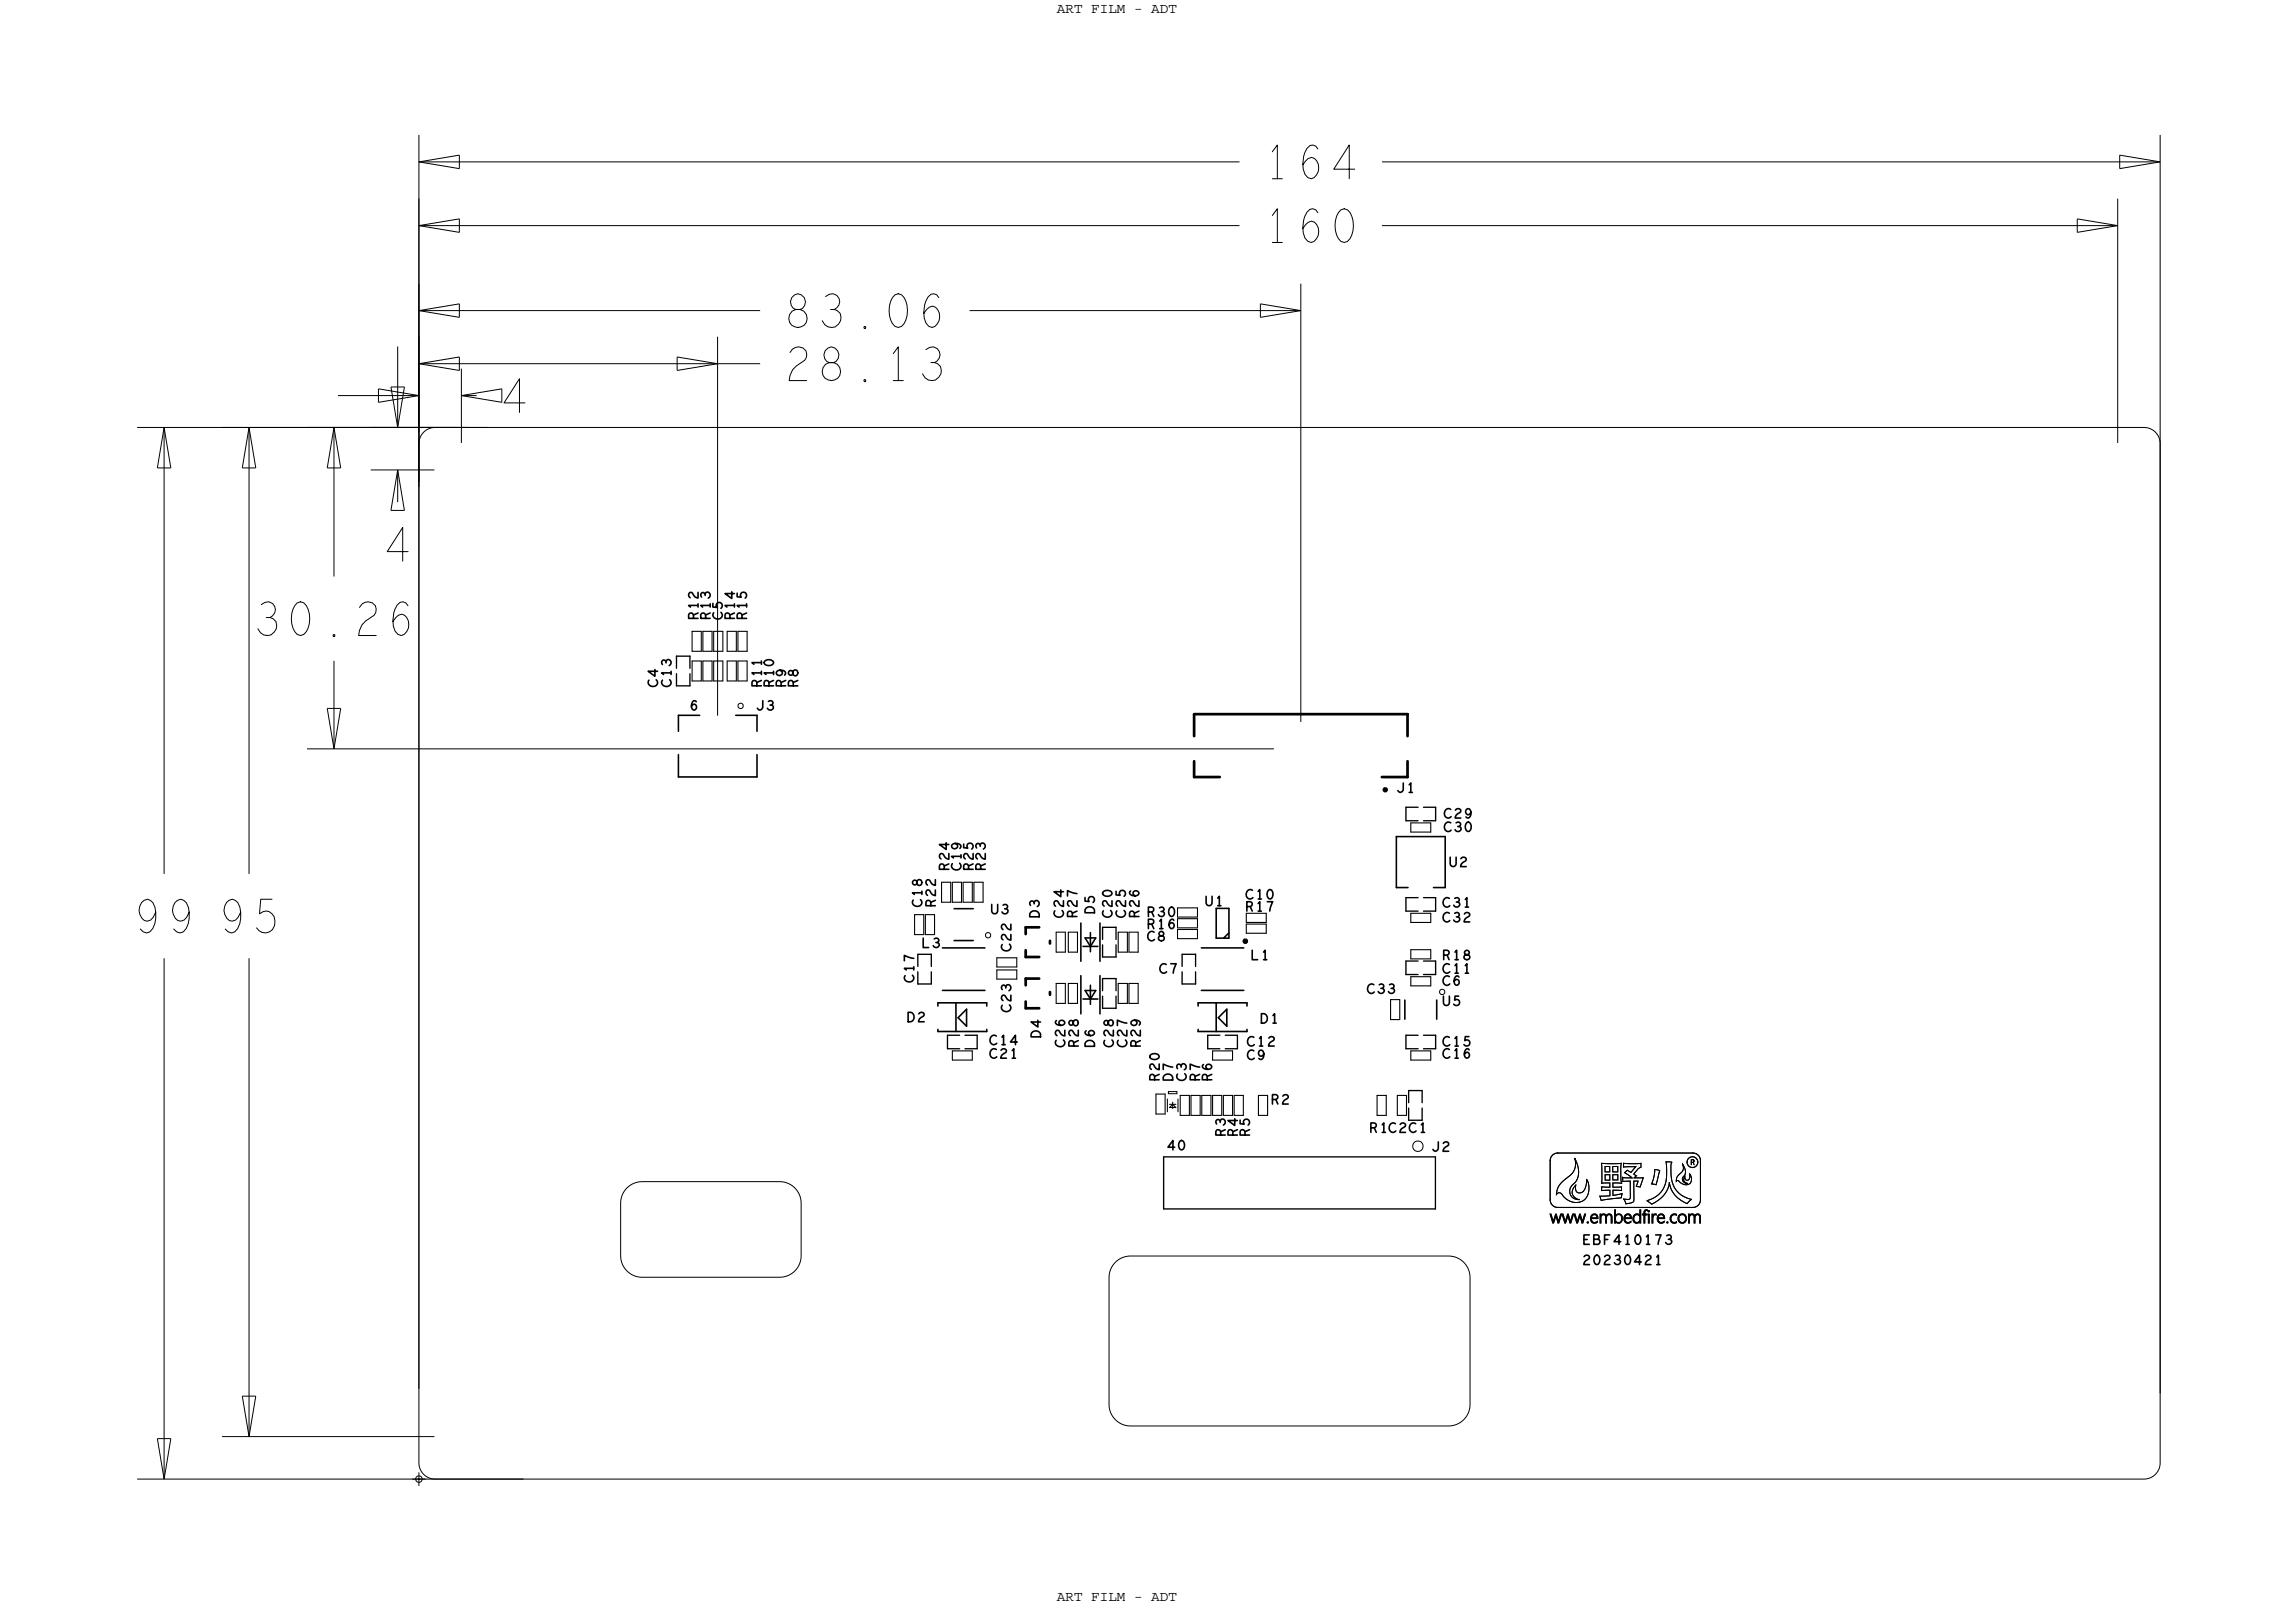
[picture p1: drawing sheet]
<svg xmlns="http://www.w3.org/2000/svg" width="216mm" height="152mm" viewBox="0 0 216 152" stroke-linecap="round" stroke-linejoin="round" font-family="sans-serif">
<defs><g id="words">
<text font-size="3.2" x="47.3" y="38.8">4</text>
<g font-size="1.3">
<text x="99.5" y="1.2">ART FILM - ADT</text>
<text x="99.5" y="150.7">ART FILM - ADT</text>
</g>
<g font-size=".9">
<text x="65.7" y="58.3" transform="rotate(-90 65.7 58.3)">R12</text>
<text x="66.9" y="58.3" transform="rotate(-90 66.9 58.3)">R13</text>
<text x="69.2" y="58.3" transform="rotate(-90 69.2 58.3)">R14</text>
<text x="70.3" y="58.3" transform="rotate(-90 70.3 58.3)">R15</text>
<text x="71.7" y="64.7" transform="rotate(-90 71.7 64.7)">R11</text>
<text x="72.9" y="64.7" transform="rotate(-90 72.9 64.7)">R10</text>
<text x="108" y="86.3">R30</text>
<text x="108" y="87.4">R16</text>
<text x="117.3" y="85.8">R17</text>
<text x="135.8" y="90.3">R18</text>
</g>
</g></defs>
<!-- layer: Board Outline -->
<g fill="none" stroke="#000" stroke-width=".09">
<path d="M39.5 15.2h77.2zM39.5 15.2l3.8 .7zM39.5 18.7v21.2zM39.5 12.7v118zM39.5 15.2l3.8-.6zM43.3 14.6v1.3zM130.2 15.2h73.3zM199.5 18.7v23zM199.6 14.6v1.3zM199.6 15.9l3.9-.7zM199.6 14.6l3.9 .6zM203.5 12.7v118.5z"/>
<path d="M31.8 37.2h7.7zM35.6 36.6v1.3zM35.6 37.9l3.9-.7zM35.6 36.6l3.9 .6zM36.8 36.4l.7 3.8zM36.8 36.4h1.3zM37.5 32.6v7.6zM38.1 36.4l-.6 3.8zM39.5 34.2h28.1zM39.5 21.2h77.2zM39.5 29.2h32.1zM39.5 34.7v6z"/>
<path d="M39.5 31.7v13.7zM39.5 34.2l3.8 .7zM39.5 26.7v19.1zM39.5 29.2l3.8 .7zM39.5 21.2l3.8 .7zM39.5 34.2l3.8-.6zM39.5 29.2l3.8-.6zM39.5 21.2l3.8-.6zM43.3 33.6v1.3zM43.3 28.6v1.3zM43.3 20.6v1.3zM43.5 34.7v7z"/>
<path d="M43.5 37.2l3.8 .7zM43.5 37.2l3.8-.6zM43.5 37.2h1.4zM63.8 33.6v1.3zM63.8 34.9l3.8-.7zM63.8 33.6l3.8 .6zM67.6 31.7v35.7zM67.6 34.2h4zM91.3 29.2h31.2zM118.7 28.6v1.3zM118.7 29.9l3.8-.7zM118.7 28.6l3.8 .6z"/>
<path d="M122.5 26.7v41.3zM130.2 21.2h69.3zM195.6 20.6v1.3zM195.6 21.9l3.9-.7zM195.6 20.6l3.9 .6zM12.9 40.2h31.3zM14.8 44h1.3zM15.5 40.2v42.1zM15.5 40.2l-.7 3.8zM15.5 40.2l.6 3.8zM20.9 40.2h21.4zM22.8 44h1.3z"/>
<path d="M23.5 40.2v42.1zM23.5 40.2l-.7 3.8zM23.5 40.2l.6 3.8zM28.9 40.2h17zM30.8 44h1.3zM31.5 40.2l.6 3.8zM31.5 40.2v14.1zM31.5 40.2l-.7 3.8zM34.9 44.2h6zM34.9 40.2h8.2zM36.8 48h1.3zM37.5 44.2v3.1z"/>
<path d="M37.5 44.2l-.7 3.8zM37.5 44.2l.6 3.8zM39.9 40.7l.5-.4 .6-.1h160.9a1.52 1.52 0 0 1 1.6 1.6v95.9a1.52 1.52 0 0 1-1.6 1.5h-160.9a1.52 1.52 0 0 1-1.5-1.5v-95.9l.1-.6zM28.9 70.5h91.1zM30.8 66.7h1.3zM30.8 66.7l.7 3.8zM31.5 62.2v8.3zM32.1 66.7l-.6 3.8zM15.5 90.2v49zM23.5 90.2v45zM59.1 111.8l.6-.4 .8-.2h12.9a2.02 2.02 0 0 1 2.1 2.1v4.9a2.03 2.03 0 0 1-2.1 2h-12.9a2.03 2.03 0 0 1-2-2v-5.2l.2-.7zM105 118.9l.8-.5 .7-.2h29.9a2.03 2.03 0 0 1 2.1 2.1v11.9a2.03 2.03 0 0 1-2.1 2h-29.9a2.03 2.03 0 0 1-2-2v-11.9l.1-.8z"/>
<path d="M146 114.3h.1l.2 .7 .2-.7 .3 .7 .2-.7h.1l-.3 .8h-.1l-.2-.7-.2 .7zM147.1 114.3h.1l.2 .7 .3-.7 .2 .7 .2-.7h.1l-.3 .8-.2-.7-.2 .7h-.1zM148.3 114.3l.2 .7 .3-.7 .2 .7 .3-.7-.2 .8h-.1l-.2-.7-.2 .7h-.1zM148.3 109a1.89 1.89 0 0 1 0 2.4 .82 .82 0 0 0-.4 1 .82 .82 0 0 0 .9 .5 .74 .74 0 0 1-.7-.5 .74 .74 0 0 1 .3-.8 .46 .46 0 0 0 .1 .6 .46 .46 0 0 0 .6 0l.3-.5v-.7a1.49 1.49 0 0 1-.5 2.1 1.76 1.76 0 0 1-1.9-.8h-.2l-.2 .1a2.01 2.01 0 0 1 1.2-1.6 1.49 1.49 0 0 0 .5-1.8zM149.5 115.1h.1M149.5 115h.1M149.6 115.1h.1M149.6 115h.1M149.9 114.4a.34 .34 0 0 1 .4-.1 .34 .34 0 0 1 .2 .4h-.6l.2 .4 .4-.1a.4 .4 0 0 1-.6 0 .4 .4 0 0 1 0-.6zM150 114.4a.34 .34 0 0 1 .4-.1 .34 .34 0 0 1 .1 .4h-.6l.2 .4 .4-.1a.4 .4 0 0 1-.6 0 .4 .4 0 0 1 0-.6zM150 114.4h.1a.26 .26 0 0 1 .2 0 .26 .26 0 0 1 .1 .2h-.5zM150 114.4h.1a.26 .26 0 0 1 .2 0 .26 .26 0 0 1 .1 .3h-.5z"/>
<path d="M150.7 114.3h.1v.1l.1-.1h.2l.2 .2a.28 .28 0 0 1 .3-.2 .28 .28 0 0 1 .2 .3v.5v-.5a.23 .23 0 0 0-.3-.3 .23 .23 0 0 0-.2 .3v.5h-.1v-.5a.23 .23 0 0 0-.2-.3 .23 .23 0 0 0-.2 .4v.4h-.1zM150.7 114.3h.1v.1l.1-.1h.2l.2 .2a.28 .28 0 0 1 .3-.2 .28 .28 0 0 1 .2 .3v.5v-.5a.23 .23 0 0 0-.3-.3 .23 .23 0 0 0-.2 .3v.5h-.1v-.5a.23 .23 0 0 0-.2-.3 .23 .23 0 0 0-.2 .3v.5h-.1zM150.8 109.5h1.9v1.3v.6h-.8v.4l.8-.1v.4l-.8-.1v.5l.9-.1-.1 .4-1.9 .2-.1-.4h.9v-.6l-.7 .1v-.4l.7 .1v-.2v-.2h-.7zM150.8 109.5h1.9v1.3v.6h-.8v.4l.8-.1v.4l-.8-.1v.5l.9-.1-.1 .4-1.9 .2-.1-.4h.9v-.6l-.7 .1-.1-.4 .8 .1v-.2v-.2h-.8zM151.2 109.8h.4v.5h-.4zM151.2 110.6h.4v.5h-.4zM151.9 109.8h.5v.5h-.5zM151.9 110.6h.5v.5h-.5zM152.1 113.9h.1v.6a.38 .38 0 0 1 .5-.1 .38 .38 0 0 1 .1 .5l-.2 .2h-.3l-.1-.1v.1h-.1zM152.2 114.4a.35 .35 0 0 1 .5 .2 .35 .35 0 0 1-.2 .5 .37 .37 0 0 1-.4-.3 .37 .37 0 0 1 .1-.4zM152.8 112.4h.1M152.9 109.5h1.3a.18 .18 0 0 1 .2 0 .18 .18 0 0 1 .2 .2v.2l-.3 .1-.4 .5 .2 .2-.2 .2h.9l-.2 .5a.28 .28 0 0 1-.1 .3 .28 .28 0 0 1-.4 0l.2-.5h-.4v1.8a.68 .68 0 0 1-.8 .3l-.2-.4h.5a.25 .25 0 0 0 .2-.4l-.1-1.3h-.7v-.4l.9 .1-.7-.5 .3-.2 .3 .2 .5-.6-1.2 .1z"/>
<path d="M152.9 112.9h.1M153.1 114.4a.34 .34 0 0 1 .4-.1 .34 .34 0 0 1 .2 .4h-.7l.2 .4 .4-.1a.4 .4 0 0 1-.6 0 .4 .4 0 0 1 .1-.6zM153.1 114.4h.1a.26 .26 0 0 1 .3 0 .26 .26 0 0 1 .1 .2h-.6zM153.1 114.4h.1a.26 .26 0 0 1 .3 0 .26 .26 0 0 1 .1 .3h-.6zM153.9 114.4l.3-.1 .3 .1v-.5v1.2v-.1a.4 .4 0 0 1-.6 0 .4 .4 0 0 1 0-.6zM154 114.4l.2-.1a.37 .37 0 0 1 .2 .6 .32 .32 0 0 1-.4 .1 .32 .32 0 0 1-.1-.5zM154 114.4l.2-.1a.34 .34 0 0 1 .2 .5 .32 .32 0 0 1-.4 .2 .32 .32 0 0 1-.1-.5zM154.9 113.9h.2l.1 .1a.16 .16 0 0 0-.2 0 .16 .16 0 0 0-.1 .2v.1h.2v.1h-.2v.7h-.1v-.7h-.1v-.1h.1zM155.3 114.3v.8zM155.6 114.3h.1v.2v-.1a.15 .15 0 0 1 .1-.1 .15 .15 0 0 1 .2 .1 .27 .27 0 0 0-.3 .1 .27 .27 0 0 0 0 .2v.4h-.1zM155.9 110.1l.4 .1-.3 1.3h-.4l.2-.7zM156.2 114.4a.34 .34 0 0 1 .4-.1 .34 .34 0 0 1 .2 .4h-.6l.1 .4 .4-.1a.4 .4 0 0 1-.6 0 .4 .4 0 0 1 .1-.6z"/>
<path d="M156.3 114.4a.26 .26 0 0 1 .3 0 .26 .26 0 0 1 .1 .2h-.5zM156.3 114.4a.26 .26 0 0 1 .3 0 .26 .26 0 0 1 .1 .3h-.5zM156.9 109.4h.6l-.1 .3a3.5 3.5 0 0 0 .4 2.2l.3 .4a2.57 2.57 0 0 0 1.2 .6l-.4 .4a2.48 2.48 0 0 1-1.7-2 2.53 2.53 0 0 1-1.7 2l-.4-.3 .6-.2 .5-.3 .3-.4 .3-.5 .2-.8zM157 115.1h.1M157 115h.1M157.1 115.1h.1M157.1 115h.1M157.4 114.4l.3-.1h.2v.1a.35 .35 0 0 0-.5 .3 .35 .35 0 0 0 .5 .3 .37 .37 0 0 1-.5 0 .37 .37 0 0 1-.1-.5zM158.2 114.4a.34 .34 0 0 1 .5 .1 .34 .34 0 0 1-.1 .5 .34 .34 0 0 1-.5-.2zM158.5 109.6l.2 .6v.4a.42 .42 0 0 0-.2 .5 .42 .42 0 0 0 .5 .3 .37 .37 0 0 1-.4-.2 .37 .37 0 0 1 .1-.4 .26 .26 0 0 0 .2 .3 .26 .26 0 0 0 .3-.4l-.1-.2a.6 .6 0 0 1 .1 .9 .6 .6 0 0 1-.9-.1l-.3-.2-.1 .1a1.57 1.57 0 0 1 .6-1l.1-.3zM159 114.3h.1v.1l.1-.1h.2l.2 .2a.28 .28 0 0 1 .4-.2 .28 .28 0 0 1 .2 .3v.5h-.1v-.5a.23 .23 0 0 0-.2-.3 .23 .23 0 0 0-.3 .3v.5v-.5a.23 .23 0 0 0-.3-.3 .23 .23 0 0 0-.2 .3v.5h-.1zM159 114.3h.1v.1l.1-.1h.2l.2 .2a.28 .28 0 0 1 .4-.2 .28 .28 0 0 1 .2 .3v.5h-.1v-.5a.23 .23 0 0 0-.2-.3 .23 .23 0 0 0-.3 .3v.5v-.5a.23 .23 0 0 0-.3-.3 .23 .23 0 0 0-.2 .4v.4h-.1z"/>
<path d="M159.3 109.4h.2zM159.3 109.2h.2zM159.3 109.2v.5zM159.5 109.4h.1M159.5 109.4l.1 .3zM159.5 109.2h.1M159.5 109.2l.1 .1zM159.6 109.3l-.1 .1zM12.9 139.2h36.4zM14.8 135.4l.7 3.8zM14.8 135.4h1.3zM16.1 135.4l-.6 3.8z"/>
<path d="M20.9 135.2h20zM22.8 131.4l.7 3.8zM22.8 131.4h1.3zM24.1 131.4l-.6 3.8z"/>
<circle cx="149.5" cy="115.1" r=".07"/>
<circle cx="155.3" cy="114" r=".06"/>
<circle cx="157" cy="115.1" r=".07"/>
<circle cx="158.4" cy="114.7" r=".42"/>
</g>
<g fill="none" stroke="#000" stroke-width=".1">
<path d="M146 109.3v3.7zM146 112.9a.72 .72 0 0 0 .7 .8M146.7 113.7h12.7zM146.7 108.5h12.7zM146.7 108.5a.72 .72 0 0 0-.7 .8M159.4 113.7h.1M159.4 108.5l.4 .2a.72 .72 0 0 1 .4 .6M160.2 113l-.1 .3a.72 .72 0 0 1-.7 .4M160.2 109.3v3.7z"/>
<circle cx="159.4" cy="109.4" r=".51"/>
</g>
<!-- layer: Components -->
<g fill="none" stroke="#000" stroke-width=".09">
<path d="M69.6 66.3l.2-.1 .1 .1 .1 .2-.1 .1-.1 .1-.2-.1-.1-.1zM92.9 87.9l.2-.1 .2 .1v.1v.2l-.2 .1-.2-.1-.1-.2zM135.6 93.2l.2-.1 .2 .1 .1 .2-.1 .2h-.2h-.2v-.2zM110 102.8h.8v.2h-.8z"/>
<circle cx="133.5" cy="107.9" r=".49"/>
</g>
<g fill="none" stroke="#000" stroke-width=".15">
<path d="M63.9 71v2.1zM63.9 67.3v1.5zM63.9 67.3h2zM63.9 73.1h7.4zM69.3 67.3h2zM71.3 71v2.1zM71.3 67.3v1.5zM131.5 78.8h4.6zM131.5 78.8v4.8zM136.1 78.8v4.8zM88.3 97.1h4.6zM88.3 96.9v.2z"/>
<path d="M88.3 94.4v.3zM88.3 94.4h4.6zM88.8 89.2h4zM88.8 93.2h4zM89.9 88.5h1.8zM89.9 85.5h1.8zM90 94.4v2.7zM90.2 95.8l.8-.8zM90.2 95.8l.8 .8zM91 95v1.6zM92.9 96.9v.2zM92.9 94.4v.3z"/>
<path d="M101.8 91.8v3.6zM101.8 86.9v3.6zM102 94h1.4zM102 89.1h1.4zM102.2 93.2l.5 .8zM102.2 88.3l.5 .8zM102.2 93.2h1zM102.2 88.3h1zM102.7 92.7v1.8zM102.7 87.8v1.8zM103.2 93.2l-.5 .8zM103.2 88.3l-.5 .8z"/>
<path d="M103.6 91.8v3.6zM103.6 86.9v3.6zM112.8 97.1h4.6zM112.8 96.9v.2zM112.8 94.4v.3zM112.8 94.4h4.6zM113.1 89.2h4zM113.1 93.2h4zM114.5 85.5v2.8zM114.5 88.3h1.2zM114.5 94.4v2.7zM114.5 85.5h1.2z"/>
<path d="M114.7 95.8l.8-.8zM114.7 95.8l.8 .8zM115.5 95v1.6zM115.7 85.5v2.8zM115.7 87.8l-.5 .5zM117.4 96.9v.2zM117.4 94.4v.3zM131.5 83.6h1.1zM132.3 94.1v1.8zM135 83.6h1.1zM135.3 94.1v1.8z"/>
</g>
<g fill="none" stroke="#000" stroke-width=".25">
<path d="M112.5 73.2h2.4zM112.5 71.7v1.5zM112.5 67.2h20.1zM112.5 67.2v2.1zM130.1 73.2h2.5zM130.4 74.3l.1-.1 .1 .1v.1l-.1 .1-.1-.1zM132.6 67.2h.1M132.6 71.7v1.5zM132.6 67.2v2.1zM96.6 94.3v.6zM96.6 94.9h1.3zM96.6 92.1v.7z"/>
<path d="M96.6 92.1h1.3zM96.6 89.5v.6zM96.6 90.1h1.3zM96.6 87.3v.6zM96.6 87.3h1.3zM98.9 93.4v.2zM98.9 88.6v.2zM117.2 88.5h.1h.1v.2h-.1h-.1z"/>
</g>
<g fill="none" stroke="#000" stroke-width=".1">
<path d="M65.2 59.4h.8zM65.2 59.4v1.9zM66 59.4v1.9zM66.2 59.4h.9zM66.2 59.4v1.9zM67.1 59.4v1.9zM67.2 59.4h.9zM67.2 59.4v1.9zM68.1 59.4v1.9zM68.5 59.4h.9zM68.5 59.4v1.9zM69.4 59.4v1.9z"/>
<path d="M69.5 59.4h.9zM69.5 59.4v1.9zM70.4 59.4v1.9zM65.2 61.3h.8zM65.2 64.1h.8zM65.2 62.2h.8zM65.2 62.2v1.9zM66 62.2v1.9zM66.2 62.2h.9zM66.2 62.2v1.9zM66.2 61.3h.9zM66.2 64.1h.9z"/>
<path d="M67.1 62.2v1.9zM67.2 64.1h.9zM67.2 61.3h.9zM67.2 62.2h.9zM67.2 62.2v1.9zM68.1 62.2v1.9zM68.5 64.1h.9zM68.5 61.3h.9zM68.5 62.2h.9zM68.5 62.2v1.9zM69.4 62.2v1.9zM69.5 64.1h.9z"/>
<path d="M69.5 61.3h.9zM69.5 62.2h.9zM69.5 62.2v1.9zM70.4 62.2v1.9zM132.9 77.5v.8zM132.9 77.5h1.9zM132.9 78.3h1.9zM134.8 77.5v.8zM86.1 88h.9zM86.1 86.1h.9zM86.1 86.1v1.9zM87 86.1v1.9z"/>
<path d="M87.2 88h.8zM87.2 86.1h.8zM87.2 86.1v1.9zM88 86.1v1.9zM88.7 84.9h.8zM88.7 83.1h.8zM88.7 83.1v1.8zM89.5 83.1v1.8zM89.7 84.9h.9zM89.7 98.9v.9zM89.7 98.9h1.9zM89.7 83.1h.9z"/>
<path d="M89.7 83.1v1.8zM89.7 99.8h1.9zM90.6 83.1v1.8zM90.7 84.9h.9zM90.7 83.1h.9zM90.7 83.1v1.8zM91.6 83.1v1.8zM91.6 98.9v.9zM91.7 84.9h.9zM91.7 83.1h.9zM91.7 83.1v1.8zM92.6 83.1v1.8z"/>
<path d="M93.9 92.2h1.9zM93.9 91h1.9zM93.9 91.3v.9zM93.9 91.3h1.9zM93.9 90.2v.8zM93.9 90.2h1.9zM95.8 91.3v.9zM95.8 90.2v.8zM99.5 94.5h.8zM99.5 89.6h.8zM99.5 92.6h.8zM99.5 92.6v1.9z"/>
<path d="M99.5 87.8h.8zM99.5 87.8v1.8zM100.3 92.6v1.9zM100.3 87.8v1.8zM100.6 94.5h.9zM100.6 89.6h.9zM100.6 92.6h.9zM100.6 92.6v1.9zM100.6 87.8h.9zM100.6 87.8v1.8zM101.5 92.6v1.9zM101.5 87.8v1.8z"/>
<path d="M105.3 94.5h.9zM105.3 89.6h.9zM105.3 92.6h.9zM105.3 92.6v1.9zM105.3 87.8h.9zM105.3 87.8v1.8zM106.2 92.6v1.9zM106.2 87.8v1.8zM106.3 94.5h.9zM106.3 89.6h.9zM106.3 92.6h.9zM106.3 92.6v1.9z"/>
<path d="M106.3 87.8h.9zM106.3 87.8v1.8zM107.2 92.6v1.9zM107.2 87.8v1.8zM110.9 85.5h1.9zM110.9 85.5v.8zM110.9 86.5h1.9zM110.9 86.5v.8zM110.9 87.5h1.9zM110.9 87.5v.9zM110.9 86.3h1.9zM110.9 87.3h1.9z"/>
<path d="M110.9 88.4h1.9zM112.8 85.5v.8zM112.8 86.5v.8zM112.8 87.5v.9zM114.2 98.9v.9zM114.2 98.9h1.9zM114.2 99.8h1.9zM116.1 98.9v.9zM117.4 87v.9zM117.4 87h1.9zM117.4 86v.8zM117.4 86h1.9z"/>
<path d="M117.4 87.9h1.9zM117.4 86.8h1.9zM119.3 87v.9zM119.3 86v.8zM131 96h.8zM131 94.1h.8zM131 94.1v1.9zM131.8 94.1v1.9zM132.9 89.4h1.9zM132.9 89.4v.9zM132.9 91.9h1.9zM132.9 91.9v.9z"/>
<path d="M132.9 86v.8zM132.9 86h1.9zM132.9 98.9h1.9zM132.9 98.9v.9zM132.9 90.3h1.9zM132.9 92.8h1.9zM132.9 86.8h1.9zM132.9 99.8h1.9zM134.8 89.4v.9zM134.8 91.9v.9zM134.8 86v.8zM134.8 98.9v.9z"/>
<path d="M108.9 104.9h.8zM108.9 103h.8zM108.9 103v1.9zM109.7 103v1.9zM109.9 103.5v1.2zM110.1 104h.6zM110.1 104.3h.6zM110.4 104l-.3 .3zM110.4 103.8v.6zM110.4 104l.3 .3zM110.9 103.5v1.2zM111.2 105h.8z"/>
<path d="M111.2 103.1h.8zM111.2 103.1v1.9zM112 103.1v1.9zM112.2 105h.8zM112.2 103.1h.8zM112.2 103.1v1.9zM113 103.1v1.9zM113.2 105h.9zM113.2 103.1h.9zM113.2 103.1v1.9zM114.1 103.1v1.9zM114.2 105h.9z"/>
<path d="M114.2 103.1h.9zM114.2 103.1v1.9zM115.1 103.1v1.9zM115.2 105h.9zM115.2 103.1h.9zM115.2 103.1v1.9zM116.1 103.1v1.9zM116.2 105h.9zM116.2 103.1h.9zM116.2 103.1v1.9zM117.1 103.1v1.9zM118.5 105h.9z"/>
<path d="M118.5 103.1h.9zM118.5 103.1v1.9zM119.4 103.1v1.9zM129.7 103.1h.9zM129.7 103.1v1.9zM129.7 105h.9zM130.6 103.1v1.9zM131.6 105h.9zM131.6 103.1h.9zM131.6 103.1v1.9zM132.5 103.1v1.9z"/>
</g>
<g fill="none" stroke="#000" stroke-width=".13">
<path d="M63.7 61.8h1.3zM63.7 61.8v1.1zM63.7 63.4v1.2zM63.7 64.6h1.3zM65 63.4v1.2zM65 61.8v1.1zM132.4 77.3h1.2zM132.4 76v1.3zM132.4 76h1.2zM134.1 76h1.1zM134.1 77.3h1.1zM135.2 76v1.3z"/>
<path d="M86.4 89.8h1.3zM86.4 89.8v1.2zM86.4 91.5v1.1zM86.4 92.6h1.3zM87.7 91.5v1.1zM87.7 89.8v1.2zM89.2 97.5v1.2zM89.2 97.5h1.2zM89.2 98.7h1.2zM90.9 98.7h1.1zM90.9 97.5h1.1zM92 97.5v1.2z"/>
<path d="M103.8 94.9h1.3zM103.8 90.1h1.3zM103.8 92.1h1.3zM103.8 92.1v1.2zM103.8 93.8v1.1zM103.8 87.3h1.3zM103.8 87.3v1.1zM103.8 88.9v1.2zM105.1 93.8v1.1zM105.1 92.1v1.2zM105.1 88.9v1.2zM105.1 87.3v1.1z"/>
<path d="M111.3 89.8h1.3zM111.3 89.8v1.2zM111.3 91.5v1.1zM111.3 92.6h1.3zM112.6 91.5v1.1zM112.6 89.8v1.2zM113.8 98.7h1.1zM113.8 97.5v1.2zM113.8 97.5h1.1zM115.4 97.5h1.1zM115.4 98.7h1.1zM116.5 97.5v1.2z"/>
<path d="M132.4 85.8h1.2zM132.4 98.7h1.2zM132.4 91.7h1.2zM132.4 84.5v1.3zM132.4 84.5h1.2zM132.4 97.5h1.2zM132.4 97.5v1.2zM132.4 90.5h1.2zM132.4 90.5v1.2zM134.1 84.5h1.1zM134.1 97.5h1.1zM134.1 90.5h1.1z"/>
<path d="M134.1 85.8h1.1zM134.1 98.7h1.1zM134.1 91.7h1.1zM135.2 84.5v1.3zM135.2 97.5v1.2zM135.2 90.5v1.2zM109.6 113.8h25.6zM109.6 108.9v4.9zM109.6 108.9h25.6zM132.7 105.5h1.2zM132.7 102.7h1.2zM132.7 102.7v1.1z"/>
<path d="M132.7 104.3v1.2zM133.9 104.3v1.2zM133.9 102.7v1.1zM135.2 108.9v4.9z"/>
</g>
<!-- layer: Text -->
<g fill="none" stroke="#000" stroke-width=".09">
<path d="M119.8 16.8h1M119.8 14.3l.5-.6v3.1M124.1 14l-.2-.2-.2-.1a1.14 1.14 0 0 0-.9 1 2.02 2.02 0 0 0 .4 2 .69 .69 0 0 0 1-.6 1.04 1.04 0 0 0-.7-1.3l-.3 .1-.5 .6M126.3 19.8a.71 .71 0 0 1 1 .5 2.28 2.28 0 0 1-.4 2.4 .71 .71 0 0 1-1-.6 2.28 2.28 0 0 1 .4-2.3zM127.6 15.9h-2l1.5-2.2v3.1M49.4 37.9h-1.9l1.4-2.2v3.1M74.4 33.2a.8 .8 0 0 1 1.2-.5 .8 .8 0 0 1 .2 1.2 2.12 2.12 0 0 0-1.5 1.9h1.7M74.6 28a.73 .73 0 0 0 0 .8 .73 .73 0 0 0 .8 .3 .86 .86 0 0 1 .5 1.4 .86 .86 0 0 1-1.5 0 .86 .86 0 0 1 .6-1.4 .73 .73 0 0 0 .9-.7 .73 .73 0 0 0-1.1-.6zM77.7 33a.73 .73 0 0 0 0 .8 .73 .73 0 0 0 .8 .3 .86 .86 0 0 1 .5 1.4 .86 .86 0 0 1-1.4 0 .86 .86 0 0 1 .5-1.4 .73 .73 0 0 0 .9-.7 .73 .73 0 0 0-1-.6zM77.8 27.9a.76 .76 0 0 1 1.2 .1 .76 .76 0 0 1-.4 1.1M78.2 29.1a.86 .86 0 0 1 1 1 .86 .86 0 0 1-1.2 .7l-.3-.2-.3-.4M81.4 35.8l.1-.1v.2z"/>
<path d="M81.4 30.8l.1-.1v.2zM84.1 35.8h1M84.1 33.3l.5-.6v3.1M84.3 27.8a.71 .71 0 0 1 1 .5 2.28 2.28 0 0 1-.4 2.4 .71 .71 0 0 1-1-.6 2.28 2.28 0 0 1 .4-2.3zM87.2 32.9a.76 .76 0 0 1 1.2 .1 .76 .76 0 0 1-.4 1.1M87.7 34.1a.86 .86 0 0 1 1 1 .86 .86 0 0 1-1.3 .7l-.3-.2-.2-.4M88.4 28l-.2-.2-.2-.1a1.14 1.14 0 0 0-.9 1 2.02 2.02 0 0 0 .4 2 .69 .69 0 0 0 1-.6 1.04 1.04 0 0 0-.7-1.3l-.3 .1-.5 .6M119.8 22.8h1M119.8 20.3l.5-.6v3.1M124.1 20l-.2-.2-.2-.1a1.14 1.14 0 0 0-.9 1 2.02 2.02 0 0 0 .4 2 .69 .69 0 0 0 1-.6 1.04 1.04 0 0 0-.7-1.3l-.3 .1-.5 .6M24.6 56.9a.76 .76 0 0 1 1.2 .1 .76 .76 0 0 1-.4 1.1M25.1 58.1a.86 .86 0 0 1 1 1 .86 .86 0 0 1-1.3 .7l-.3-.2-.2-.4"/>
<path d="M28 56.8a.71 .71 0 0 1 1 .5 2.28 2.28 0 0 1-.4 2.4 .71 .71 0 0 1-1-.6 2.28 2.28 0 0 1 .4-2.3zM31.4 59.8l.1-.1v.2zM33.9 57.2a.8 .8 0 0 1 1.1-.5 .8 .8 0 0 1 .2 1.2 2.12 2.12 0 0 0-1.4 1.9h1.6M38.4 57l-.2-.2-.2-.1a1.14 1.14 0 0 0-.9 1 2.02 2.02 0 0 0 .4 2 .69 .69 0 0 0 1-.6 1.04 1.04 0 0 0-.7-1.3l-.3 .1-.5 .6M38.4 51.9h-1.9l1.4-2.2v3.1M14.7 85.9l-.3 .4a.61 .61 0 0 1-1 .2 1.11 1.11 0 0 1 .5-1.8 1.1 1.1 0 0 1 .8 1.2 2.16 2.16 0 0 1-.6 1.8l-.3 .1-.3-.1-.3-.2M17.8 85.9l-.2 .4a.61 .61 0 0 1-1.1 .2 1.11 1.11 0 0 1 .5-1.8 1.1 1.1 0 0 1 .8 1.2 2.16 2.16 0 0 1-.5 1.8l-.3 .1-.4-.1-.2-.2M22.7 85.9l-.3 .4a.61 .61 0 0 1-1 .2 1.11 1.11 0 0 1 .5-1.8 1.1 1.1 0 0 1 .8 1.2 2.16 2.16 0 0 1-.6 1.8l-.3 .1-.3-.1-.3-.2M25.6 84.7h-1l-.2 1.3a.85 .85 0 0 1 1-.2 .85 .85 0 0 1 .5 .9 .94 .94 0 0 1-.6 1.1 .94 .94 0 0 1-1.1-.4"/>
</g>
<g fill="none" stroke="#000" stroke-width=".15">
<path d="M65.3 58.2v-.3a.23 .23 0 0 0-.2-.2 .23 .23 0 0 0-.2 .2v.3h.8M65.7 55.8v.5a.75 .75 0 0 1-.6-.5h-.1a.28 .28 0 0 0-.1 .2 .28 .28 0 0 0 .1 .3M65.7 57h-.8l.1 .1M66.4 55.9a.23 .23 0 0 0-.3-.1 .23 .23 0 0 0 0 .4M66.4 56.1a.26 .26 0 0 1 .4-.3 .26 .26 0 0 1 0 .4l-.1 .1M66.5 58.2v-.3a.23 .23 0 0 0-.3-.2 .23 .23 0 0 0-.2 .2v.3h.9M66.9 57h-.9l.2 .1M67.1 56.8v.3l.4 .1a.3 .3 0 0 1 .1-.4 .3 .3 0 0 1 .4 .1 .3 .3 0 0 1-.1 .4M67.9 57.6a.41 .41 0 0 1-.3 .7 .41 .41 0 0 1-.4-.6M68.7 58.2v-.3a.23 .23 0 0 0-.2-.2 .23 .23 0 0 0-.2 .2v.3h.9M68.9 55.7v.6l-.6-.4h.9M69.2 57h-.9l.2 .1"/>
<path d="M69.4 55.8v.4h.4a.3 .3 0 0 1 .1-.4 .3 .3 0 0 1 .4 .1 .3 .3 0 0 1-.1 .4M69.9 58.2v-.3a.23 .23 0 0 0-.2-.2 .23 .23 0 0 0-.3 .2v.3h.9M70.3 57h-.9l.2 .1M61.7 63v.7l-.7-.5h.9M61.8 64a.41 .41 0 0 1-.3 .7 .41 .41 0 0 1-.4-.7M62.7 62.3a.23 .23 0 0 0-.3-.1 .23 .23 0 0 0 0 .4M62.7 62.4a.26 .26 0 0 1 .4-.3 .26 .26 0 0 1 0 .5l-.1 .1M63.1 64a.41 .41 0 0 1-.3 .7 .41 .41 0 0 1-.4-.7M63.2 63.3h-.9l.2 .2M63.2 63.2v.3M65.6 66.1l-.1-.1a.46 .46 0 0 0-.4 .3 .46 .46 0 0 0 .2 .5 .26 .26 0 0 0 .3-.1 .26 .26 0 0 0-.1-.4 .26 .26 0 0 0-.4 .2M71.3 64.6v-.4a.23 .23 0 0 0-.2-.1 .23 .23 0 0 0-.3 .1v.4h.9"/>
<path d="M71.7 62.4h-.9l.2 .1M71.7 63.3h-.9l.2 .2M71.7 62.2v.3M71.8 66v.7l-.2 .1-.3-.1M72.1 62.2a.52 .52 0 0 1 .8 .2 .49 .49 0 0 1-.5 .3 .49 .49 0 0 1-.4-.3zM72.4 66a.23 .23 0 0 1 .3 0 .23 .23 0 0 1-.1 .4M72.4 64.6v-.4a.23 .23 0 0 0-.2-.1 .23 .23 0 0 0-.2 .1v.4h.9M72.5 66.4a.26 .26 0 0 1 .3 .3 .26 .26 0 0 1-.5 .1v-.1M72.9 63.3h-.9l.1 .2M73.5 63.1a.27 .27 0 0 1 .2 .3 .27 .27 0 0 1-.3 .2 .27 .27 0 0 1-.3-.3 .27 .27 0 0 1 .4-.2l.4 .1a.22 .22 0 0 1 0 .4M73.6 64.6v-.4a.23 .23 0 0 0-.3-.1 .23 .23 0 0 0-.2 .1v.4h.9M74 64.1l-.4 .1"/>
<path d="M74.4 63.2a.22 .22 0 0 0-.1 .2 .22 .22 0 0 0 .2 .1 .22 .22 0 0 0 .2-.2 .24 .24 0 0 1 .3-.2 .24 .24 0 0 1 0 .4 .24 .24 0 0 1-.3-.1 .22 .22 0 0 0-.2-.3zM74.7 64.6v-.4a.23 .23 0 0 0-.2-.1 .23 .23 0 0 0-.2 .1v.4h.8M75.1 64.1l-.4 .1M89.1 79.3v.7l-.6-.5h.9M90 79.4a.27 .27 0 0 1 .2 .3 .27 .27 0 0 1-.3 .2 .27 .27 0 0 1-.2-.3 .27 .27 0 0 1 .3-.2l.4 .1a.22 .22 0 0 1 0 .4M90.8 79.5v.3h.3a.3 .3 0 0 1 .1-.4 .3 .3 0 0 1 .4 .1 .3 .3 0 0 1-.1 .4M92.3 79.6a.23 .23 0 0 0-.3-.1 .23 .23 0 0 0 0 .3M92.3 79.7a.26 .26 0 0 1 .4-.3 .26 .26 0 0 1 0 .5h-.1M132.2 73.7l-.1 .7-.2 .2-.2-.2M132.7 74.6h.3M132.7 73.9l.2-.2v.9M136.6 76.2a.41 .41 0 0 0-.6 .3 .41 .41 0 0 0 .6 .4h.1"/>
<path d="M136.6 77.5a.41 .41 0 0 0-.6 .3 .41 .41 0 0 0 .6 .4l.1-.1M137.1 76.3a.25 .25 0 0 1 .3-.2 .25 .25 0 0 1 .1 .4 .61 .61 0 0 0-.4 .5h.5M137.1 77.5a.23 .23 0 0 1 .4-.1 .23 .23 0 0 1-.1 .4M137.3 77.8a.26 .26 0 0 1 .3 .4 .26 .26 0 0 1-.5 0l-.1-.1M138.1 77.5a.33 .33 0 0 1 .4 0 .33 .33 0 0 1 .1 .5 .27 .27 0 0 1-.3 .3 .27 .27 0 0 1-.3-.3zM138.5 76.5a.27 .27 0 0 1-.3 .2 .27 .27 0 0 1-.2-.3 .27 .27 0 0 1 .3-.2 .27 .27 0 0 1 .2 .3v.4a.22 .22 0 0 1-.4 0M85.5 95.3a.46 .46 0 0 1 .6 .4 .46 .46 0 0 1-.6 .5zM85.9 91.8a.41 .41 0 0 1-.3 .7 .41 .41 0 0 1-.4-.7M86 82.9a.22 .22 0 0 0-.1 .3 .22 .22 0 0 0 .3 .1 .22 .22 0 0 0 .2-.3 .24 .24 0 0 1 .3-.1 .24 .24 0 0 1 0 .4 .24 .24 0 0 1-.3-.2 .22 .22 0 0 0-.3-.2zM86.1 90.2l-.9-.3v.5M86.1 91.2h-.9l.2 .1M86.1 91v.3"/>
<path d="M86.5 95.4a.25 .25 0 0 1 .4-.1 .25 .25 0 0 1 .1 .4 .61 .61 0 0 0-.5 .5h.5M86.7 84.7a.41 .41 0 0 1-.3 .7 .41 .41 0 0 1-.4-.7M86.8 84h-.9l.2 .2M86.8 83.9v.3M87 88.3v.9h.5M87.7 85.3v-.4a.23 .23 0 0 0-.3-.1 .23 .23 0 0 0-.2 .1v.4h.9M88 88.4a.23 .23 0 0 1 .4 0 .23 .23 0 0 1-.1 .3M88.1 82.8v.5a.75 .75 0 0 1-.6-.5h-.1a.28 .28 0 0 0-.2 .3 .28 .28 0 0 0 .2 .2M88.1 83.8v.5a.75 .75 0 0 1-.6-.5h-.1a.28 .28 0 0 0-.2 .2 .28 .28 0 0 0 .2 .3M88.1 84.8l-.4 .1M88.1 88.7a.26 .26 0 0 1 .3 .4 .26 .26 0 0 1-.4 0l-.1-.1M88.9 81.8v-.3a.23 .23 0 0 0-.2-.2 .23 .23 0 0 0-.2 .2v.3h.9"/>
<path d="M89.4 80.3v.6a.75 .75 0 0 1-.6-.5l-.1-.1a.28 .28 0 0 0-.2 .3 .28 .28 0 0 0 .1 .3M89.4 81.3l-.5 .2M90.4 81.3a.41 .41 0 0 1-.3 .6 .41 .41 0 0 1-.4-.6M90.5 80.6h-.9l.2 .2M90.5 80.5v.3M91.2 81.8v-.3a.23 .23 0 0 0-.2-.2 .23 .23 0 0 0-.2 .2v.3h.9M91.7 81.3l-.5 .2M91.7 80.3v.6a.75 .75 0 0 1-.7-.5v-.1a.28 .28 0 0 0-.2 .3 .28 .28 0 0 0 .1 .3M92.4 81.8v-.3a.23 .23 0 0 0-.3-.2 .23 .23 0 0 0-.2 .2v.3h.9M92.8 80.3v.6a.75 .75 0 0 1-.6-.5l-.1-.1a.28 .28 0 0 0-.2 .3 .28 .28 0 0 0 .2 .3M92.8 81.3l-.4 .2M93.4 85.1v.7a.28 .28 0 0 0 .3 .2 .28 .28 0 0 0 .3-.2v-.7"/>
<path d="M93.8 97.5a.41 .41 0 0 0-.6 .4 .41 .41 0 0 0 .6 .4l.1-.1M93.8 98.8a.41 .41 0 0 0-.6 .4 .41 .41 0 0 0 .6 .3h.1M94.3 98.9a.25 .25 0 0 1 .3-.2 .25 .25 0 0 1 .1 .4 .61 .61 0 0 0-.4 .5h.5M94.4 97.6l.1-.1v.8M94.4 98.3h.3M94.5 85.2a.23 .23 0 0 1 .3 0 .23 .23 0 0 1-.1 .4M94.6 85.6a.26 .26 0 0 1 .3 .3 .26 .26 0 0 1-.5 .1v-.2M94.7 92.9a.23 .23 0 0 0-.3-.1 .23 .23 0 0 0 0 .4M94.7 93a.26 .26 0 0 1 .4-.3 .26 .26 0 0 1 0 .5l-.1 .1M95.1 88.9a.41 .41 0 0 1-.3 .6 .41 .41 0 0 1-.4-.6M95.1 94.6a.41 .41 0 0 1-.3 .7 .41 .41 0 0 1-.4-.7M95.2 87v.5a.75 .75 0 0 1-.6-.5h-.1a.28 .28 0 0 0-.2 .2 .28 .28 0 0 0 .2 .3"/>
<path d="M95.2 88v.5a.75 .75 0 0 1-.6-.5h-.1a.28 .28 0 0 0-.2 .2 .28 .28 0 0 0 .2 .3M95.2 93.7v.5a.75 .75 0 0 1-.6-.5h-.1a.28 .28 0 0 0-.2 .2 .28 .28 0 0 0 .2 .3M95.3 99.6h.3M95.3 98.9l.2-.2v.9M95.8 98.1h-.6l.4-.6v.8M97.1 85.9a.46 .46 0 0 1 .5-.1 .46 .46 0 0 1 .3 .5h-.9zM97.2 97.2a.46 .46 0 0 1 .6-.1 .46 .46 0 0 1 .2 .5h-.9zM97.4 85a.23 .23 0 0 0-.4-.1 .23 .23 0 0 0 .1 .3M97.4 85.1a.26 .26 0 0 1 .4-.3 .26 .26 0 0 1 0 .5h-.1M97.8 96v.7l-.7-.5h.9M99.5 96.1h-.1a.46 .46 0 0 0 .4 .5 .46 .46 0 0 0 .5-.2 .26 .26 0 0 0-.2-.4 .26 .26 0 0 0-.3 .2 .26 .26 0 0 0 .1 .3M99.9 83.8v.6l-.6-.5h.9"/>
<path d="M100 85.7a.41 .41 0 0 1-.3 .7 .41 .41 0 0 1-.4-.7M100.2 97.9a.41 .41 0 0 1-.3 .7 .41 .41 0 0 1-.4-.7M100.2 84.8v.5a.75 .75 0 0 1-.6-.5h-.1a.28 .28 0 0 0-.2 .2 .28 .28 0 0 0 .1 .3M100.3 97v.5a.75 .75 0 0 1-.6-.5h-.1a.28 .28 0 0 0-.2 .2 .28 .28 0 0 0 .1 .3M100.8 96.1a.22 .22 0 0 0-.1 .3 .22 .22 0 0 0 .3 .1 .22 .22 0 0 0 .1-.3 .24 .24 0 0 1 .4-.1 .24 .24 0 0 1 0 .4 .24 .24 0 0 1-.4-.1 .22 .22 0 0 0-.2-.3zM101 86.3v-.3a.23 .23 0 0 0-.2-.2 .23 .23 0 0 0-.3 .2v.3h.9M101.1 98.5v-.3a.23 .23 0 0 0-.2-.2 .23 .23 0 0 0-.2 .2v.3h.9M101.4 85.8l-.4 .2M101.4 84.8v.5a.75 .75 0 0 1-.6-.5h-.1a.28 .28 0 0 0-.2 .2 .28 .28 0 0 0 .2 .3M101.4 84.1l-.9-.3v.6M101.6 98l-.5 .2M101.6 97v.5a.75 .75 0 0 1-.6-.5h-.1a.28 .28 0 0 0-.2 .2 .28 .28 0 0 0 .1 .3"/>
<path d="M102.2 84.5v.3l.4 .1a.3 .3 0 0 1 .1-.5 .3 .3 0 0 1 .4 .1 .3 .3 0 0 1-.2 .5M102.3 98.1a.46 .46 0 0 1 .6-.1 .46 .46 0 0 1 .2 .5h-.9zM102.3 85.5a.46 .46 0 0 1 .6-.1 .46 .46 0 0 1 .2 .5h-.9zM102.3 97l-.1 .1a.46 .46 0 0 0 .4 .4 .46 .46 0 0 0 .5-.2 .26 .26 0 0 0-.2-.3 .26 .26 0 0 0-.3 .2 .26 .26 0 0 0 .1 .3M103.9 83.9a.52 .52 0 0 1 .8 .2 .49 .49 0 0 1-.4 .3 .49 .49 0 0 1-.5-.3zM104.1 96.1a.22 .22 0 0 0-.1 .3 .22 .22 0 0 0 .3 .1 .22 .22 0 0 0 .1-.3 .24 .24 0 0 1 .4-.1 .24 .24 0 0 1 0 .4 .24 .24 0 0 1-.4-.1 .22 .22 0 0 0-.2-.3zM104.6 85.7a.41 .41 0 0 1-.3 .7 .41 .41 0 0 1-.4-.7M104.7 97.9a.41 .41 0 0 1-.3 .7 .41 .41 0 0 1-.4-.7M104.7 84.8v.5a.75 .75 0 0 1-.6-.5h-.1a.28 .28 0 0 0-.2 .2 .28 .28 0 0 0 .2 .3M104.9 97v.5a.75 .75 0 0 1-.6-.5h-.1a.28 .28 0 0 0-.2 .2 .28 .28 0 0 0 .1 .3M105.1 83.9v.3l.4 .1a.3 .3 0 0 1 .1-.4 .3 .3 0 0 1 .4 .1 .3 .3 0 0 1-.1 .4M105.9 85.7a.41 .41 0 0 1-.3 .7 .41 .41 0 0 1-.4-.7"/>
<path d="M106 97.9a.41 .41 0 0 1-.3 .7 .41 .41 0 0 1-.4-.7M106 84.8v.5a.75 .75 0 0 1-.6-.5h-.1a.28 .28 0 0 0-.2 .2 .28 .28 0 0 0 .2 .3M106.1 97v.5a.75 .75 0 0 1-.6-.5h-.1a.28 .28 0 0 0-.2 .2 .28 .28 0 0 0 .2 .3M106.1 96.3l-.9-.3v.5M106.5 83.9h-.1a.46 .46 0 0 0 .3 .5 .46 .46 0 0 0 .5-.2 .26 .26 0 0 0-.1-.3 .26 .26 0 0 0-.3 .1 .26 .26 0 0 0 .1 .3M106.8 86.3v-.3a.23 .23 0 0 0-.2-.2 .23 .23 0 0 0-.2 .2v.3h.9M106.9 96a.27 .27 0 0 1 .2 .4 .27 .27 0 0 1-.3 .2 .27 .27 0 0 1-.3-.3 .27 .27 0 0 1 .4-.3l.4 .1a.22 .22 0 0 1 0 .4M107 98.5v-.3a.23 .23 0 0 0-.3-.2 .23 .23 0 0 0-.2 .2v.3h.9M107.3 84.8v.5a.75 .75 0 0 1-.6-.5h-.1a.28 .28 0 0 0-.2 .2 .28 .28 0 0 0 .1 .3M107.3 85.8l-.5 .2M107.4 97v.5a.75 .75 0 0 1-.6-.5h-.1a.28 .28 0 0 0-.2 .2 .28 .28 0 0 0 .2 .3M107.4 98l-.4 .2"/>
<path d="M108.2 85.9h.3a.23 .23 0 0 0 .2-.3 .23 .23 0 0 0-.2-.2h-.3v.9M108.2 87h.3a.23 .23 0 0 0 .2-.2 .23 .23 0 0 0-.2-.3h-.3v.9M108.4 99.3a.52 .52 0 0 1 .8 .2 .49 .49 0 0 1-.5 .2 .49 .49 0 0 1-.4-.2zM108.7 87.8a.41 .41 0 0 0-.6 .3 .41 .41 0 0 0 .6 .4v-.1M109.2 87.8a.2 .2 0 0 0 .1 .3 .26 .26 0 0 1 .3 .3 .26 .26 0 0 1-.3 .2 .26 .26 0 0 1-.2-.4l.2-.1a.22 .22 0 0 0 .3-.2 .23 .23 0 0 0-.2-.2 .23 .23 0 0 0-.2 .1zM109.2 85.5a.23 .23 0 0 1 .4-.1 .23 .23 0 0 1-.1 .4M109.2 86.7l.2-.2v.9M109.8 90.8a.41 .41 0 0 0-.6 .4 .41 .41 0 0 0 .6 .3h.1M110.2 85.5a.33 .33 0 0 1 .4 0 .33 .33 0 0 1 0 .5 .27 .27 0 0 1-.3 .3 .27 .27 0 0 1-.2-.3zM110.3 90.7h.5l-.3 .9M110.6 86.6h-.1a.46 .46 0 0 0-.4 .3 .46 .46 0 0 0 .2 .5 .26 .26 0 0 0 .3-.2 .26 .26 0 0 0-.2-.3 .26 .26 0 0 0-.3 .2M113.6 84.4v.6a.28 .28 0 0 0 .3 .3 .28 .28 0 0 0 .3-.3v-.6"/>
<path d="M114.7 84.6l.1-.2v.9M114.7 85.3h.3M117.4 85.3h.4a.23 .23 0 0 0 .1-.2 .23 .23 0 0 0-.1-.2h-.4v.9M117.9 89.5v.8h.5M118 83.8a.41 .41 0 0 0-.6 .4 .41 .41 0 0 0 .5 .4l.1-.1M118.1 97.7a.41 .41 0 0 0-.6 .3 .41 .41 0 0 0 .6 .4v-.1M118.1 98.9a.41 .41 0 0 0-.6 .4 .41 .41 0 0 0 .6 .4v-.1M118.5 84.6h.3M118.5 85.1l.2-.2v.9M118.5 83.9l.2-.2v.9M118.6 98.5h.3M118.6 97.8l.2-.2v.9"/>
<path d="M118.8 95.4a.46 .46 0 0 1 .6 .5 .46 .46 0 0 1-.6 .4zM119 90.3h.3M119 89.6l.2-.1v.8M119 99.2a.27 .27 0 0 1-.3 .2 .27 .27 0 0 1-.2-.3 .27 .27 0 0 1 .3-.2 .27 .27 0 0 1 .2 .3l-.1 .4a.22 .22 0 0 1-.3 0M119.4 84.9h.5l-.3 .9M119.4 83.8a.33 .33 0 0 1 .5 .1 .33 .33 0 0 1 0 .4 .27 .27 0 0 1-.3 .3 .27 .27 0 0 1-.2-.3zM119.5 97.7a.25 .25 0 0 1 .3-.1 .25 .25 0 0 1 .1 .3 .61 .61 0 0 0-.4 .6h.5M119.9 95.6l.1-.2v.9M119.9 96.3h.3M129.4 92.7a.41 .41 0 0 0-.6 .4 .41 .41 0 0 0 .6 .3M129.9 92.7a.23 .23 0 0 1 .4 0 .23 .23 0 0 1-.1 .3M130.1 93a.26 .26 0 0 1 .2 .4 .26 .26 0 0 1-.4 0l-.1-.1"/>
<path d="M130.9 92.7a.23 .23 0 0 1 .3 0 .23 .23 0 0 1-.1 .3M131 93a.26 .26 0 0 1 .3 .4 .26 .26 0 0 1-.5 0v-.1M136 93.8v.6a.28 .28 0 0 0 .2 .3 .28 .28 0 0 0 .3-.3v-.6M136 89.9h.3a.23 .23 0 0 0 .2-.2 .23 .23 0 0 0-.2-.2h-.3v.8M136.5 90.8a.41 .41 0 0 0-.6 .4 .41 .41 0 0 0 .6 .3M136.5 97.7a.41 .41 0 0 0-.6 .3 .41 .41 0 0 0 .6 .4v-.1M136.5 84.6a.41 .41 0 0 0-.6 .3 .41 .41 0 0 0 .6 .4M136.5 91.9a.41 .41 0 0 0-.6 .4 .41 .41 0 0 0 .6 .4v-.1M136.5 86a.41 .41 0 0 0-.6 .3 .41 .41 0 0 0 .6 .4M136.5 98.8a.41 .41 0 0 0-.6 .4 .41 .41 0 0 0 .6 .3M136.6 80.7v.6a.28 .28 0 0 0 .3 .3 .28 .28 0 0 0 .2-.3v-.6M137 84.6a.23 .23 0 0 1 .4 0 .23 .23 0 0 1-.1 .3"/>
<path d="M137 86a.23 .23 0 0 1 .4 0 .23 .23 0 0 1-.1 .3M137 91.6h.3M137 98.5h.3M137 99.6h.3M137 89.6l.2-.1v.8M137 90.9l.2-.2v.9M137 97.8l.2-.2v.9M137 98.9l.2-.2v.9M137.2 84.9a.26 .26 0 0 1 .3 .4 .26 .26 0 0 1-.5 0l-.1-.1M137.2 86.3a.26 .26 0 0 1 .3 .4 .26 .26 0 0 1-.5 0l-.1-.1M137.4 93.8h-.4v.4a.3 .3 0 0 1 .4 0 .3 .3 0 0 1-.1 .5 .3 .3 0 0 1-.4-.2M137.4 92l-.1-.1a.46 .46 0 0 0-.4 .3 .46 .46 0 0 0 .2 .5 .26 .26 0 0 0 .3-.1 .26 .26 0 0 0-.1-.4 .26 .26 0 0 0-.3 .2"/>
<path d="M137.6 80.8a.25 .25 0 0 1 .3-.1 .25 .25 0 0 1 .1 .3 .61 .61 0 0 0-.4 .6h.5M137.9 86a.25 .25 0 0 1 .4-.1 .25 .25 0 0 1 .1 .4 .61 .61 0 0 0-.5 .5h.5M138 89.6a.2 .2 0 0 0 .1 .3 .26 .26 0 0 1 .3 .2 .26 .26 0 0 1-.3 .3 .26 .26 0 0 1-.2-.4l.2-.1a.22 .22 0 0 0 .3-.2 .23 .23 0 0 0-.2-.2 .23 .23 0 0 0-.2 .1zM138 91.6h.3M138 85.4h.3M138 90.9l.2-.2v.9M138 84.7l.2-.2v.9M138.4 97.6h-.4v.4a.3 .3 0 0 1 .4 0 .3 .3 0 0 1-.1 .5 .3 .3 0 0 1-.4-.2M138.4 98.8h-.1a.46 .46 0 0 0-.4 .3 .46 .46 0 0 0 .2 .5 .26 .26 0 0 0 .3-.2 .26 .26 0 0 0-.1-.3 .26 .26 0 0 0-.4 .1M108.7 101.6v-.3a.23 .23 0 0 0-.2-.2 .23 .23 0 0 0-.2 .2v.3h.9M109.2 100.2v.5a.75 .75 0 0 1-.6-.5h-.1a.28 .28 0 0 0-.2 .2 .28 .28 0 0 0 .1 .3M109.2 101.1l-.5 .2"/>
<path d="M109.7 101.2a.46 .46 0 0 1 .5 0 .46 .46 0 0 1 .2 .5h-.8zM110.4 100.5l-.8-.3v.5M110.6 108h-.6l.5-.6v.9M111.1 107.5a.33 .33 0 0 1 .4 0 .33 .33 0 0 1 .1 .4 .27 .27 0 0 1-.3 .4 .27 .27 0 0 1-.3-.4zM111.2 100.3a.23 .23 0 0 0-.3-.1 .23 .23 0 0 0 0 .4M111.2 100.5a.26 .26 0 0 1 .4-.3 .26 .26 0 0 1 0 .4l-.1 .1M111.6 101.1a.41 .41 0 0 1-.3 .6 .41 .41 0 0 1-.4-.6M112.6 101.6v-.3a.23 .23 0 0 0-.3-.2 .23 .23 0 0 0-.2 .2v.3h.9M113 101.1l-.4 .2M113 100.5l-.9-.3v.5M113.3 100.2v.1a.46 .46 0 0 0 .3 .4 .46 .46 0 0 0 .5-.2 .26 .26 0 0 0-.2-.3 .26 .26 0 0 0-.3 .1 .26 .26 0 0 0 .2 .4M113.7 101.6v-.3a.23 .23 0 0 0-.2-.2 .23 .23 0 0 0-.3 .2v.3h.9"/>
<path d="M114.1 101.1l-.4 .2M114.9 105.5a.23 .23 0 0 0-.3-.1 .23 .23 0 0 0 0 .4M114.9 105.7a.26 .26 0 0 1 .4-.3 .26 .26 0 0 1 0 .4l-.1 .1M115 106.9v-.4a.23 .23 0 0 0-.3-.2 .23 .23 0 0 0-.2 .2v.4h.9M115.4 106.3l-.4 .2M116.1 106.9v-.4a.23 .23 0 0 0-.2-.2 .23 .23 0 0 0-.2 .2v.4h.8M116.3 105.3v.7l-.6-.5h.8M116.5 106.3l-.4 .2M116.8 105.4v.4h.4a.3 .3 0 0 1 .1-.4 .3 .3 0 0 1 .4 .1 .3 .3 0 0 1-.1 .4M117.3 106.9v-.4a.23 .23 0 0 0-.3-.2 .23 .23 0 0 0-.2 .2v.4h.9M117.7 106.3l-.4 .2M119.8 103.5h.4a.23 .23 0 0 0 .2-.2 .23 .23 0 0 0-.2-.3h-.4v.9"/>
<path d="M120.2 103.5l.2 .4M120.8 103.2a.25 .25 0 0 1 .4-.2 .25 .25 0 0 1 .1 .4 .61 .61 0 0 0-.5 .5h.5M129.1 106.2h.3a.23 .23 0 0 0 .2-.3 .23 .23 0 0 0-.2-.2h-.3v.9M129.4 106.2l.2 .4M130.2 106.6h.3M130.2 105.9l.1-.2v.9M131.4 105.8a.41 .41 0 0 0-.6 .3 .41 .41 0 0 0 .6 .4h.1M131.9 105.9a.25 .25 0 0 1 .3-.2 .25 .25 0 0 1 .1 .4 .61 .61 0 0 0-.5 .5h.6M133.3 105.8a.41 .41 0 0 0-.6 .3 .41 .41 0 0 0 .6 .4h.1M133.9 106.6h.3M133.9 105.9l.1-.2v.9M135.5 107.5l-.1 .7-.2 .2-.2-.2"/>
<path d="M135.9 107.6a.25 .25 0 0 1 .4-.1 .25 .25 0 0 1 .1 .3 .61 .61 0 0 0-.5 .6h.5M149.2 116.7h.3M149.2 118.3a.25 .25 0 0 1 .3-.1 .25 .25 0 0 1 .1 .3 .61 .61 0 0 0-.4 .5h.5M149.7 116.3h-.5v.8h.5M150.1 116.7h.4a.25 .25 0 0 1 .2 .2 .25 .25 0 0 1-.2 .2h-.4v-.8h.4l.1 .1-.1 .3M150.2 118.3a.33 .33 0 0 1 .4 0 .33 .33 0 0 1 .1 .4 .27 .27 0 0 1-.3 .3 .27 .27 0 0 1-.3-.3zM151.1 118.3a.25 .25 0 0 1 .4-.1 .25 .25 0 0 1 .1 .3 .61 .61 0 0 0-.5 .5h.5M151.1 116.7h.3M151.6 116.3h-.5v.8M152.2 118.2a.23 .23 0 0 1 .3 0 .23 .23 0 0 1-.1 .4M152.3 118.6a.26 .26 0 0 1 .3 .3 .26 .26 0 0 1-.5 .1v-.1M152.7 116.9h-.7l.5-.6v.8"/>
<path d="M153.1 118.3a.33 .33 0 0 1 .4 0 .33 .33 0 0 1 .1 .4 .27 .27 0 0 1-.3 .3 .27 .27 0 0 1-.3-.3zM153.1 117.1h.4M153.1 116.4l.2-.1v.8M154.1 116.4a.33 .33 0 0 1 .4 0 .33 .33 0 0 1 0 .4 .27 .27 0 0 1-.2 .3 .27 .27 0 0 1-.3-.3zM154.6 118.8h-.7l.5-.6v.8M155 118.3a.25 .25 0 0 1 .3-.1 .25 .25 0 0 1 .1 .3 .61 .61 0 0 0-.4 .5h.5M155.1 116.4l.1-.1v.8M155.1 117.1h.3M155.9 116.3h.5l-.2 .8M156 119h.3M156 118.3l.2-.1v.8M157 116.3a.23 .23 0 0 1 .4 0 .23 .23 0 0 1-.2 .4"/>
<path d="M157.1 116.7a.26 .26 0 0 1 .3 .3 .26 .26 0 0 1-.4 .1l-.1-.1"/>
</g>
<!-- layer: Drawing Origin -->
<path d="M38.8 139.2h1.3M39.2 139l.3-.1 .2 .1 .1 .2-.1 .2-.2 .1-.3-.1v-.2zM39.5 138.6v1.3" fill="none" stroke="#000" stroke-width=".09"/>
<use href="#words"/>
</svg>
